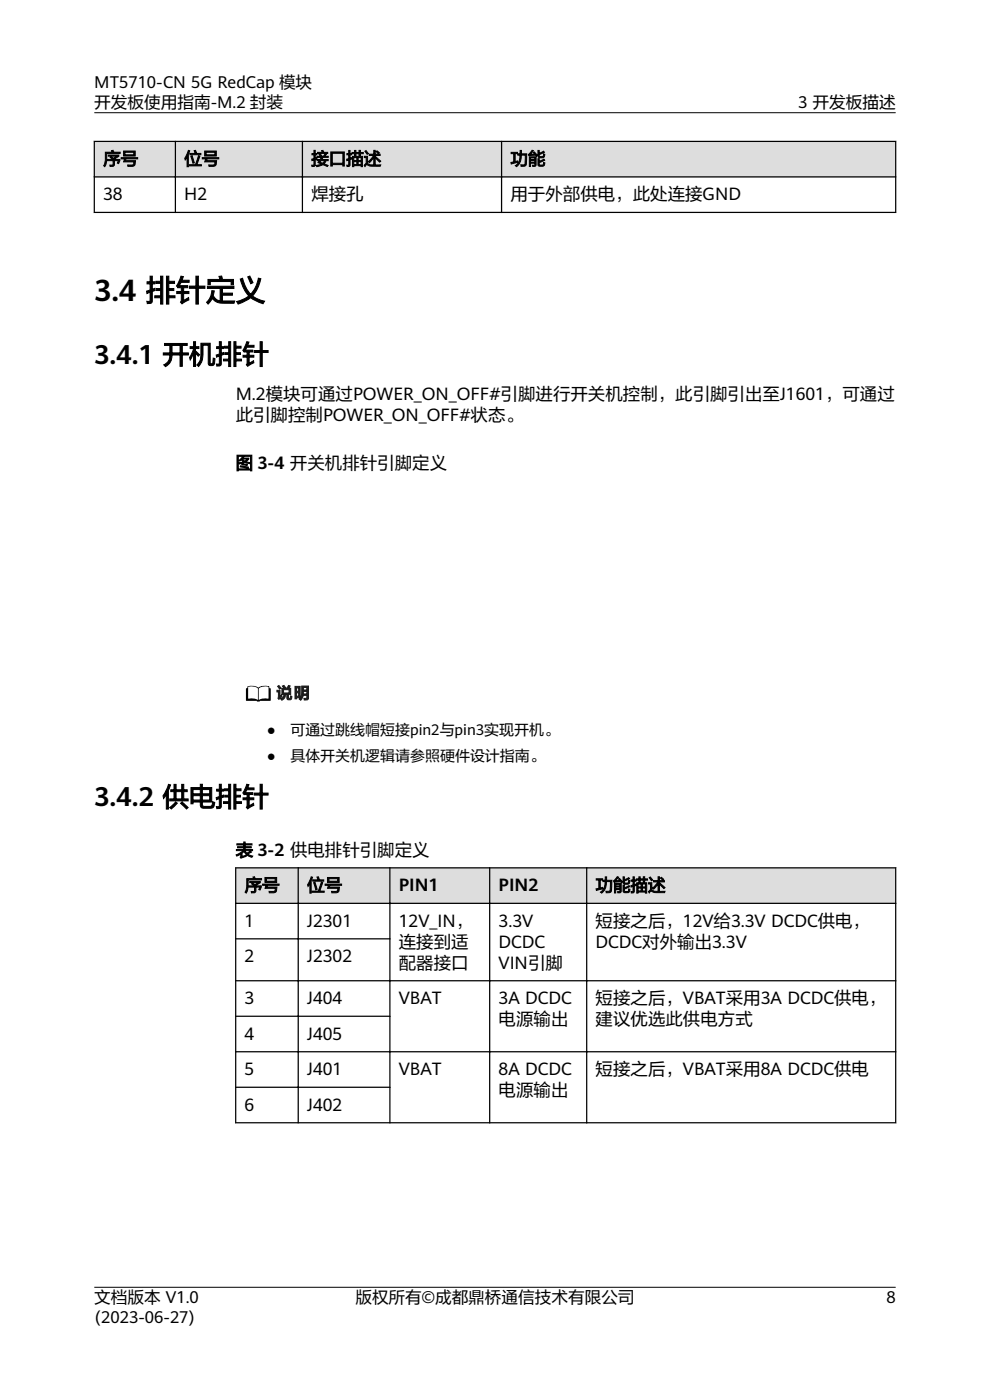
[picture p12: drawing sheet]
<svg xmlns="http://www.w3.org/2000/svg" width="210mm" height="297mm" viewBox="0 0 210 297" stroke-linecap="round" stroke-linejoin="round" font-family="sans-serif">
<defs><g id="words">
<text font-size="6.3" x="20" y="63.8">3.4 排针定义</text>
<g font-size="5.6">
<text x="20" y="77.1">3.4.1 开机排针</text>
<text x="20" y="171">3.4.2 供电排针</text>
</g>
<g font-size="3.7">
<text x="21.9" y="34.9">序号</text>
<text x="39.1" y="34.9">位号</text>
<text x="66" y="34.9">接口描述</text>
<text x="108.3" y="34.9">功能</text>
<text x="21.9" y="42.5">38</text>
<text x="39.1" y="42.5">H2</text>
<text x="66" y="42.5">焊接孔</text>
<text x="108.3" y="42.5">用于外部供电，此处连接GND</text>
<text x="50" y="84.9">M.2模块可通过POWER_ON_OFF#引脚进行开关机控制，此引脚引出至J1601，可通过</text>
<text x="50" y="89.4">此引脚控制POWER_ON_OFF#状态。</text>
<text x="50" y="99.5">图 3-4 开关机排针引脚定义</text>
<text x="50" y="181.6">表 3-2 供电排针引脚定义</text>
<text x="51.9" y="189">序号</text>
<text x="65.2" y="189">位号</text>
<text x="84.6" y="189">PIN1</text>
<text x="105.8" y="189">PIN2</text>
<text x="126.3" y="189">功能描述</text>
<text x="51.9" y="196.6">1</text>
<text x="65.2" y="196.6">J2301</text>
<text x="84.6" y="196.6">12V_IN，</text>
<text x="105.8" y="196.6">3.3V</text>
<text x="126.3" y="196.6">短接之后，12V给3.3V DCDC供电，</text>
<text x="84.6" y="201">连接到适</text>
<text x="105.8" y="201">DCDC</text>
<text x="126.3" y="201">DCDC对外输出3.3V</text>
<text x="51.9" y="204.1">2</text>
<text x="65.2" y="204.1">J2302</text>
<text x="84.6" y="205.5">配器接口</text>
<text x="105.8" y="205.5">VIN引脚</text>
<text x="51.9" y="213">3</text>
<text x="65.2" y="213">J404</text>
<text x="84.6" y="213">VBAT</text>
<text x="105.8" y="213">3A DCDC</text>
<text x="126.3" y="213">短接之后，VBAT采用3A DCDC供电，</text>
<text x="51.9" y="220.5">4</text>
<text x="65.2" y="220.5">J405</text>
<text x="105.8" y="217.4">电源输出</text>
<text x="126.3" y="217.4">建议优选此供电方式</text>
<text x="51.9" y="228.1">5</text>
<text x="65.2" y="228.1">J401</text>
<text x="84.6" y="228.1">VBAT</text>
<text x="105.8" y="228.1">8A DCDC</text>
<text x="105.8" y="232.5">电源输出</text>
<text x="126.3" y="228.1">短接之后，VBAT采用8A DCDC供电</text>
<text x="51.9" y="235.6">6</text>
<text x="65.2" y="235.6">J402</text>
</g>
<g font-size="3.5">
<text x="20" y="18.6">MT5710-CN 5G RedCap 模块</text>
<text x="20" y="22.8">开发板使用指南-M.2 封装</text>
<text x="169.3" y="22.8">3 开发板描述</text>
<text x="20" y="276.4">文档版本 V1.0</text>
<text x="20" y="280.6">(2023-06-27)</text>
<text x="75.4" y="276.4">版权所有©成都鼎桥通信技术有限公司</text>
<text x="188" y="276.4">8</text>
</g>
<text font-size="3.4" fill="#231815" x="58.7" y="148.2">说明</text>
<g font-size="3.2">
<text x="56.6" y="156">●</text>
<text x="61.6" y="156">可通过跳线帽短接pin2与pin3实现开机。</text>
<text x="56.6" y="161.4">●</text>
<text x="61.6" y="161.4">具体开关机逻辑请参照硬件设计指南。</text>
</g>
</g></defs>
<g fill="#ddd">
<path d="M20 30h170v7.5h-170z" fill-rule="evenodd"/>
<path d="M20 30h170v7.5h-170z" fill-rule="evenodd"/>
</g>
<path d="M19.9 30h170.2M19.9 37.5h170.2M20 29.9v15.3M37.2 29.9v15.3M64.1 29.9v15.3M106.4 29.9v15.3M190 29.9v15.3M19.9 45.1h170.2" fill="none" stroke="#000" stroke-width=".26"/>
<path d="M52.5 145.6l-.1 .4-.2 .1v2.5l2.2 .1 .2 .1 2.8-.2v-2.5l-.2-.1-.1-.3a2.87 2.87 0 0 0-2.4 .1l-.8-.3zM52.7 145.7a1.65 1.65 0 0 1 2 .5v2.2l-.7-.2h-1.3l-.1-.1zM55 146l-.1 2.5a2.71 2.71 0 0 1 1.9-.3l.2-.1-.1-2.4-.9-.1z" fill-rule="evenodd" fill="#040000"/>
<g fill="#ddd">
<path d="M50 184.1h140v7.5h-140z" fill-rule="evenodd"/>
<path d="M50 184.1h140v7.5h-140z" fill-rule="evenodd"/>
</g>
<g fill="none" stroke="#000" stroke-width=".26">
<path d="M49.9 184.1h140.2M49.9 191.6h140.2M49.9 199.2h32.9M50 184v54.3M63.3 184v54.3M82.7 184v54.3M103.9 184v54.3M124.5 184v54.3M190 184v54.3M49.9 215.6h32.9M190.1 208.1h-140.2M49.9 230.7h32.9"/>
<path d="M49.9 238.2h140.2M190.1 223.1h-140.2"/>
</g>
<path d="M20 23.9h170M20 273.1h170" fill="none" stroke="#000" stroke-width=".21"/>
<use href="#words"/>
</svg>
